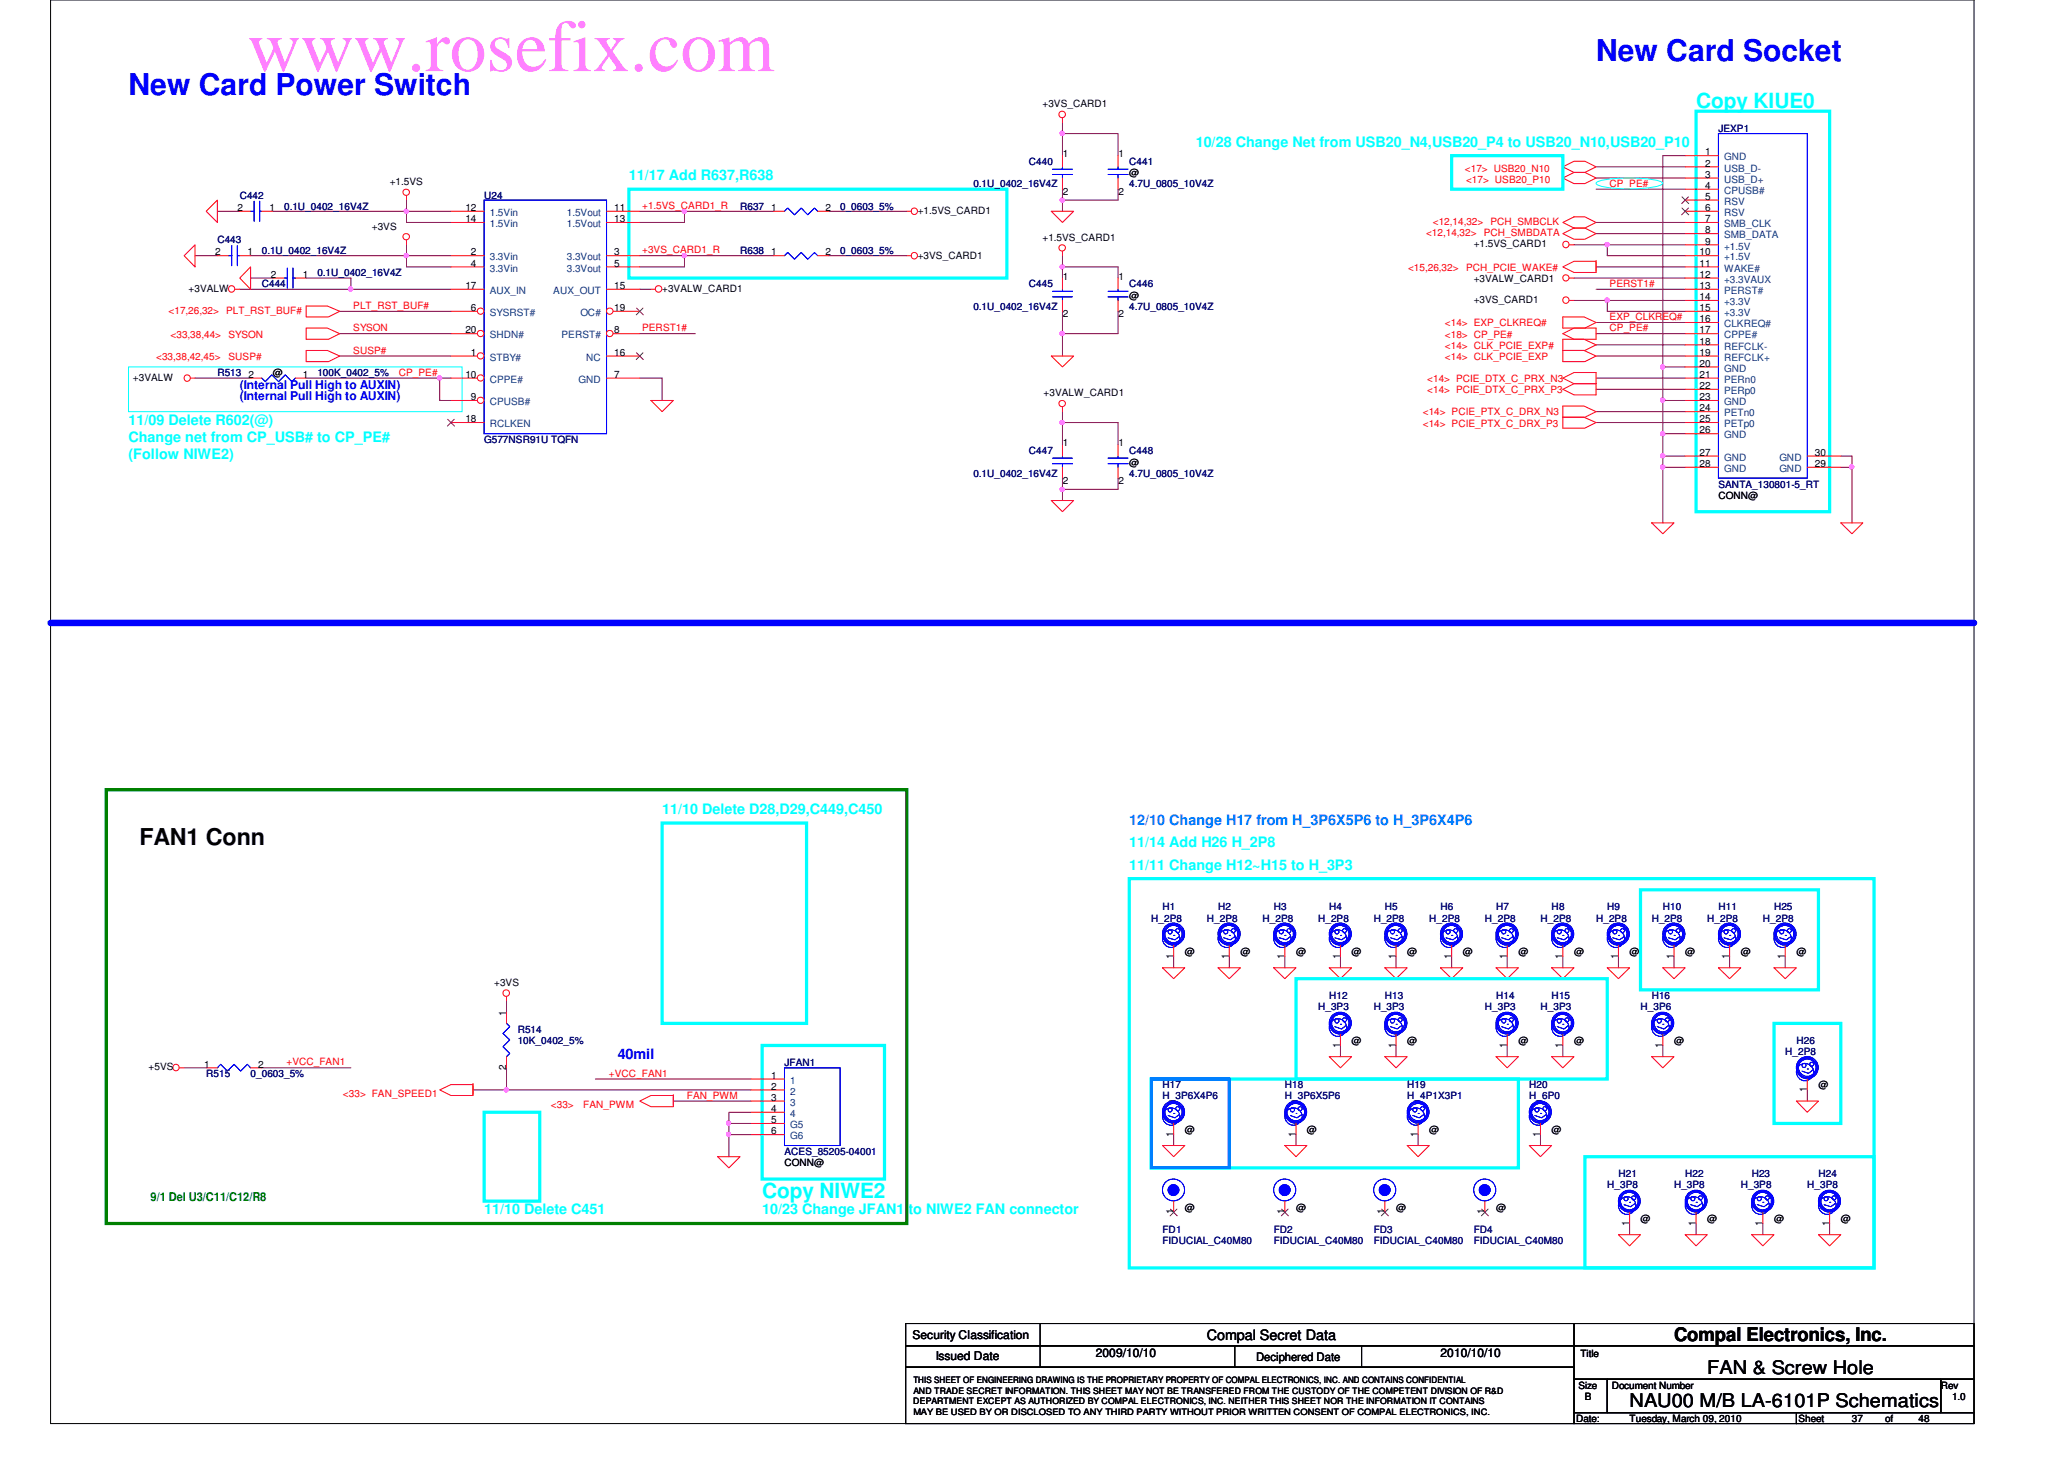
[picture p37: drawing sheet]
<svg xmlns="http://www.w3.org/2000/svg" width="297mm" height="210mm" viewBox="0 0 297 210" stroke-linecap="round" stroke-linejoin="round" font-family="sans-serif">
<defs><g id="words">
<text font-size="10.6" fill="#ff80ff" x="35.6" y="10.2">www.rosefix.com</text>
<g font-size="4.3" fill="#00f">
<text x="229.7" y="8.8">New Card Socket</text>
<text x="18.5" y="13.6">New Card Power Switch</text>
</g>
<text font-size="3.3" x="20.1" y="121.5">FAN1 Conn</text>
<g font-size="3" fill="#0ff">
<text x="244.1" y="15.5">Copy KIUE0</text>
<text x="109.7" y="172.4">Copy NIWE2</text>
</g>
<g font-size="2.7">
<text x="240.9" y="193">Compal Electronics, Inc.</text>
<text x="245.7" y="197.7">FAN &amp; Screw Hole</text>
<text x="234.5" y="202.5">NAU00 M/B LA-6101P Schematics</text>
</g>
<g font-size="2.1" fill="#0ff">
<text x="172.1" y="21.1">10/28 Change Net from USB20_N4,USB20_P4 to USB20_N10,USB20_P10</text>
<text x="90.5" y="25.9">11/17 Add R637,R638</text>
<text x="18.5" y="61.1">11/09 Delete R602(@)</text>
<text x="18.5" y="63.6">Change net from CP_USB# to CP_PE#</text>
<text x="18.5" y="66">(Follow NIWE2)</text>
<text x="95.3" y="117.1">11/10 Delete D28,D29,C449,C450</text>
<text x="162.5" y="121.9">11/14 Add H26 H_2P8</text>
<text x="162.5" y="125.1">11/11 Change H12~H15 to H_3P3</text>
<text x="69.7" y="174.7">11/10 Delete C451</text>
<text x="109.7" y="174.7">10/23 Change JFAN1 to NIWE2 FAN connector</text>
</g>
<text font-size="2.1" fill="#0080ff" x="162.5" y="118.7">12/10 Change H17 from H_3P6X5P6 to H_3P6X4P6</text>
<text font-size="2.1" fill="#00f" x="88.9" y="152.3">40mil</text>
<text font-size="2.1" x="173.7" y="192.8">Compal Secret Data</text>
<g font-size="1.7" fill="#00f">
<text x="34.5" y="56">(Internal Pull High to AUXIN)</text>
<text x="34.5" y="57.6">(Internal Pull High to AUXIN)</text>
</g>
<text font-size="1.7" fill="#008000" x="21.7" y="172.8">9/1 Del U3/C11/C12/R8</text>
<g font-size="1.7">
<text x="131.3" y="192.7">Security Classification</text>
<text x="134.7" y="195.7">Issued Date</text>
<text x="157.7" y="195.2">2009/10/10</text>
<text x="180.8" y="195.8">Deciphered Date</text>
<text x="207.3" y="195.2">2010/10/10</text>
</g>
<g font-size="1.4">
<text x="150" y="15.5">+3VS_CARD1</text>
<text x="152.9" y="22.6">1</text>
<text x="160.9" y="22.6">1</text>
<text x="245.4" y="22.4">1</text>
<text x="245.4" y="24">2</text>
<text x="56.1" y="26.6">+1.5VS</text>
<text x="152.9" y="28.1">2</text>
<text x="160.9" y="28.1">2</text>
<text x="162.5" y="25.4">@</text>
<text x="245.4" y="25.6">3</text>
<text x="245.4" y="27.2">4</text>
<text x="245.4" y="28.7">5</text>
<text x="34.2" y="30.4">2</text>
<text x="38.8" y="30.4">1</text>
<text x="53.5" y="33">+3VS</text>
<text x="67" y="30.4">12</text>
<text x="67" y="32">14</text>
<text x="88.4" y="30.4">11</text>
<text x="88.4" y="32">13</text>
<text x="111" y="30.4">1</text>
<text x="118.8" y="30.4">2</text>
<text x="132.1" y="30.8">+1.5VS_CARD1</text>
<text x="150" y="34.6">+1.5VS_CARD1</text>
<text x="212.1" y="35.6">+1.5VS_CARD1</text>
<text x="245.4" y="30.4">6</text>
<text x="245.4" y="32">7</text>
<text x="245.4" y="33.6">8</text>
<text x="245.4" y="35.2">9</text>
<text x="27.1" y="42">+3VALW</text>
<text x="31" y="36.7">2</text>
<text x="35.6" y="36.7">1</text>
<text x="39" y="40">2</text>
<text x="43.6" y="40">1</text>
<text x="67" y="41.6">17</text>
<text x="67.8" y="36.7">2</text>
<text x="67.8" y="38.4">4</text>
<text x="88.4" y="36.7">3</text>
<text x="88.4" y="38.4">5</text>
<text x="88.4" y="41.6">15</text>
<text x="95.3" y="42">+3VALW_CARD1</text>
<text x="111" y="36.7">1</text>
<text x="118.8" y="36.7">2</text>
<text x="132.1" y="37.2">+3VS_CARD1</text>
<text x="152.9" y="40.2">1</text>
<text x="160.9" y="40.2">1</text>
<text x="212.1" y="40.6">+3VALW_CARD1</text>
<text x="244.6" y="36.7">10</text>
<text x="244.6" y="38.4">11</text>
<text x="244.6" y="40">12</text>
<text x="244.6" y="41.6">13</text>
<text x="67" y="48">20</text>
<text x="67.8" y="44.7">6</text>
<text x="88.4" y="44.7">19</text>
<text x="88.4" y="48">8</text>
<text x="152.9" y="45.7">2</text>
<text x="160.9" y="45.7">2</text>
<text x="162.5" y="43">@</text>
<text x="212.1" y="43.6">+3VS_CARD1</text>
<text x="244.6" y="43.2">14</text>
<text x="244.6" y="44.7">15</text>
<text x="244.6" y="46.4">16</text>
<text x="244.6" y="48">17</text>
<text x="67.8" y="51.2">1</text>
<text x="88.4" y="51.2">16</text>
<text x="244.6" y="49.6">18</text>
<text x="244.6" y="51.2">19</text>
<text x="244.6" y="52.7">20</text>
<text x="19.1" y="54.8">+3VALW</text>
<text x="35.8" y="54.4">2</text>
<text x="39.3" y="54.1">@</text>
<text x="43.6" y="54.4">1</text>
<text x="67" y="54.4">10</text>
<text x="67.8" y="57.6">9</text>
<text x="88.4" y="54.4">7</text>
<text x="150.2" y="57">+3VALW_CARD1</text>
<text x="244.6" y="54.4">21</text>
<text x="244.6" y="56">22</text>
<text x="244.6" y="57.6">23</text>
<text x="244.6" y="59.2">24</text>
<text x="67" y="60.7">18</text>
<text x="152.9" y="64.2">1</text>
<text x="160.9" y="64.2">1</text>
<text x="244.6" y="60.7">25</text>
<text x="244.6" y="62.4">26</text>
<text x="244.6" y="65.6">27</text>
<text x="261.2" y="65.6">30</text>
<text x="152.9" y="69.7">2</text>
<text x="160.9" y="69.7">2</text>
<text x="162.5" y="67">@</text>
<text x="244.6" y="67.2">28</text>
<text x="247.3" y="71.8">CONN@</text>
<text x="261.2" y="67.2">29</text>
<text x="168.9" y="137.9" transform="rotate(-90 168.9 137.9)">1</text>
<text x="170.5" y="137.4">@</text>
<text x="176.9" y="137.9" transform="rotate(-90 176.9 137.9)">1</text>
<text x="178.5" y="137.4">@</text>
<text x="184.9" y="137.9" transform="rotate(-90 184.9 137.9)">1</text>
<text x="186.5" y="137.4">@</text>
<text x="192.9" y="137.9" transform="rotate(-90 192.9 137.9)">1</text>
<text x="194.5" y="137.4">@</text>
<text x="200.9" y="137.9" transform="rotate(-90 200.9 137.9)">1</text>
<text x="202.5" y="137.4">@</text>
<text x="208.9" y="137.9" transform="rotate(-90 208.9 137.9)">1</text>
<text x="210.5" y="137.4">@</text>
<text x="216.9" y="137.9" transform="rotate(-90 216.9 137.9)">1</text>
<text x="218.5" y="137.4">@</text>
<text x="224.9" y="137.9" transform="rotate(-90 224.9 137.9)">1</text>
<text x="226.5" y="137.4">@</text>
<text x="232.9" y="137.9" transform="rotate(-90 232.9 137.9)">1</text>
<text x="234.5" y="137.4">@</text>
<text x="240.9" y="137.9" transform="rotate(-90 240.9 137.9)">1</text>
<text x="242.5" y="137.4">@</text>
<text x="248.9" y="137.9" transform="rotate(-90 248.9 137.9)">1</text>
<text x="250.5" y="137.4">@</text>
<text x="256.9" y="137.9" transform="rotate(-90 256.9 137.9)">1</text>
<text x="258.5" y="137.4">@</text>
<text x="71.1" y="141.9">+3VS</text>
<text x="72.9" y="146.1" transform="rotate(-90 72.9 146.1)">1</text>
<text x="21.4" y="154">+5VS</text>
<text x="29.4" y="153.6">1</text>
<text x="37.2" y="153.6">2</text>
<text x="72.9" y="153.9" transform="rotate(-90 72.9 153.9)">2</text>
<text x="111" y="155.2">1</text>
<text x="192.9" y="150.7" transform="rotate(-90 192.9 150.7)">1</text>
<text x="194.5" y="150.2">@</text>
<text x="200.9" y="150.7" transform="rotate(-90 200.9 150.7)">1</text>
<text x="202.5" y="150.2">@</text>
<text x="216.9" y="150.7" transform="rotate(-90 216.9 150.7)">1</text>
<text x="218.5" y="150.2">@</text>
<text x="224.9" y="150.7" transform="rotate(-90 224.9 150.7)">1</text>
<text x="226.5" y="150.2">@</text>
<text x="239.3" y="150.7" transform="rotate(-90 239.3 150.7)">1</text>
<text x="240.9" y="150.2">@</text>
<text x="111" y="156.8">2</text>
<text x="111" y="158.4">3</text>
<text x="111" y="161.6">5</text>
<text x="111" y="160">4</text>
<text x="260.1" y="157.1" transform="rotate(-90 260.1 157.1)">1</text>
<text x="261.7" y="156.6">@</text>
<text x="111" y="163.2">6</text>
<text x="112.9" y="167.8">CONN@</text>
<text x="168.9" y="163.5" transform="rotate(-90 168.9 163.5)">1</text>
<text x="170.5" y="163">@</text>
<text x="186.5" y="163.5" transform="rotate(-90 186.5 163.5)">1</text>
<text x="188.1" y="163">@</text>
<text x="204" y="163.5" transform="rotate(-90 204 163.5)">1</text>
<text x="205.7" y="163">@</text>
<text x="221.7" y="163.5" transform="rotate(-90 221.7 163.5)">1</text>
<text x="223.3" y="163">@</text>
<text x="168.9" y="174.7" transform="rotate(-90 168.9 174.7)">1</text>
<text x="170.5" y="174.2">@</text>
<text x="184.9" y="174.7" transform="rotate(-90 184.9 174.7)">1</text>
<text x="186.5" y="174.2">@</text>
<text x="199.3" y="174.7" transform="rotate(-90 199.3 174.7)">1</text>
<text x="200.9" y="174.2">@</text>
<text x="213.7" y="174.7" transform="rotate(-90 213.7 174.7)">1</text>
<text x="215.3" y="174.2">@</text>
<text x="234.5" y="176.3" transform="rotate(-90 234.5 176.3)">1</text>
<text x="236.1" y="175.8">@</text>
<text x="244" y="176.3" transform="rotate(-90 244 176.3)">1</text>
<text x="245.7" y="175.8">@</text>
<text x="253.7" y="176.3" transform="rotate(-90 253.7 176.3)">1</text>
<text x="255.3" y="175.8">@</text>
<text x="263.3" y="176.3" transform="rotate(-90 263.3 176.3)">1</text>
<text x="264.9" y="175.8">@</text>
<text x="227.5" y="195.2">Title</text>
<text x="227.2" y="199.8">Size</text>
<text x="228.1" y="201.4">B</text>
<text x="231.9" y="199.8">Document Number</text>
<text x="279.3" y="199.8">Rev</text>
<text x="280.9" y="201.4">1.0</text>
<text x="226.8" y="204.6">Date:</text>
<text x="234.5" y="204.6">Tuesday, March 09, 2010</text>
<text x="258.8" y="204.6">Sheet</text>
<text x="266.5" y="204.6">37</text>
<text x="271.3" y="204.6">of</text>
<text x="276.1" y="204.6">48</text>
</g>
<g font-size="1.4" fill="#000080">
<text x="148.1" y="23.7">C440</text>
<text x="162.5" y="23.7">C441</text>
<text x="247.3" y="19">JEXP1</text>
<text x="34.5" y="28.6">C442</text>
<text x="69.7" y="28.6">U24</text>
<text x="140.1" y="27">0.1U_0402_16V4Z</text>
<text x="162.5" y="27">4.7U_0805_10V4Z</text>
<text x="31.3" y="35">C443</text>
<text x="40.9" y="30.1">0.1U_0402_16V4Z</text>
<text x="106.5" y="30.1">R637</text>
<text x="120.9" y="30.1">0_0603_5%</text>
<text x="37.7" y="36.6">0.1U_0402_16V4Z</text>
<text x="37.7" y="41.4">C444</text>
<text x="45.7" y="39.8">0.1U_0402_16V4Z</text>
<text x="106.5" y="36.6">R638</text>
<text x="120.9" y="36.6">0_0603_5%</text>
<text x="148.1" y="41.4">C445</text>
<text x="162.5" y="41.4">C446</text>
<text x="140.1" y="44.6">0.1U_0402_16V4Z</text>
<text x="162.5" y="44.6">4.7U_0805_10V4Z</text>
<text x="31.3" y="54.1">R513</text>
<text x="45.7" y="54.1">100K_0402_5%</text>
<text x="69.7" y="63.8">G577NSR91U TQFN</text>
<text x="148.1" y="65.4">C447</text>
<text x="162.5" y="65.4">C448</text>
<text x="140.1" y="68.6">0.1U_0402_16V4Z</text>
<text x="162.5" y="68.6">4.7U_0805_10V4Z</text>
<text x="247.3" y="70.1">SANTA_130801-5_RT</text>
<text x="167.3" y="131">H1</text>
<text x="175.3" y="131">H2</text>
<text x="183.3" y="131">H3</text>
<text x="191.3" y="131">H4</text>
<text x="199.3" y="131">H5</text>
<text x="207.3" y="131">H6</text>
<text x="215.3" y="131">H7</text>
<text x="223.3" y="131">H8</text>
<text x="231.3" y="131">H9</text>
<text x="239.3" y="131">H10</text>
<text x="247.3" y="131">H11</text>
<text x="255.3" y="131">H25</text>
<text x="165.7" y="132.6">H_2P8</text>
<text x="173.7" y="132.6">H_2P8</text>
<text x="181.7" y="132.6">H_2P8</text>
<text x="189.7" y="132.6">H_2P8</text>
<text x="197.7" y="132.6">H_2P8</text>
<text x="205.7" y="132.6">H_2P8</text>
<text x="213.7" y="132.6">H_2P8</text>
<text x="221.7" y="132.6">H_2P8</text>
<text x="229.7" y="132.6">H_2P8</text>
<text x="237.7" y="132.6">H_2P8</text>
<text x="245.7" y="132.6">H_2P8</text>
<text x="253.7" y="132.6">H_2P8</text>
<text x="191.3" y="143.8">H12</text>
<text x="199.3" y="143.8">H13</text>
<text x="215.3" y="143.8">H14</text>
<text x="223.3" y="143.8">H15</text>
<text x="237.7" y="143.8">H16</text>
<text x="74.5" y="148.6">R514</text>
<text x="189.7" y="145.4">H_3P3</text>
<text x="197.7" y="145.4">H_3P3</text>
<text x="213.7" y="145.4">H_3P3</text>
<text x="221.7" y="145.4">H_3P3</text>
<text x="236.1" y="145.4">H_3P6</text>
<text x="29.7" y="155">R515</text>
<text x="36.1" y="155">0_0603_5%</text>
<text x="74.5" y="150.2">10K_0402_5%</text>
<text x="112.9" y="153.4">JFAN1</text>
<text x="256.9" y="151.8">H_2P8</text>
<text x="258.5" y="150.2">H26</text>
<text x="167.3" y="156.6">H17</text>
<text x="167.3" y="158.2">H_3P6X4P6</text>
<text x="184.9" y="156.6">H18</text>
<text x="184.9" y="158.2">H_3P6X5P6</text>
<text x="202.5" y="156.6">H19</text>
<text x="202.5" y="158.2">H_4P1X3P1</text>
<text x="220.1" y="156.6">H20</text>
<text x="220.1" y="158.2">H_6P0</text>
<text x="112.9" y="166.2">ACES_85205-04001</text>
<text x="231.3" y="171">H_3P8</text>
<text x="232.9" y="169.4">H21</text>
<text x="240.9" y="171">H_3P8</text>
<text x="242.5" y="169.4">H22</text>
<text x="250.5" y="171">H_3P8</text>
<text x="252.1" y="169.4">H23</text>
<text x="260.1" y="171">H_3P8</text>
<text x="261.7" y="169.4">H24</text>
<text x="167.3" y="177.4">FD1</text>
<text x="167.3" y="179">FIDUCIAL_C40M80</text>
<text x="183.3" y="177.4">FD2</text>
<text x="183.3" y="179">FIDUCIAL_C40M80</text>
<text x="197.7" y="177.4">FD3</text>
<text x="197.7" y="179">FIDUCIAL_C40M80</text>
<text x="212.1" y="177.4">FD4</text>
<text x="212.1" y="179">FIDUCIAL_C40M80</text>
</g>
<g font-size="1.4" fill="#004080">
<text x="248.1" y="23.1">GND</text>
<text x="248.1" y="24.7">USB_D-</text>
<text x="248.1" y="26.3">USB_D+</text>
<text x="248.1" y="27.9">CPUSB#</text>
<text x="248.1" y="29.5">RSV</text>
<text x="70.5" y="31.1">1.5Vin</text>
<text x="70.5" y="32.7">1.5Vin</text>
<text x="81.6" y="31.1">1.5Vout</text>
<text x="81.6" y="32.7">1.5Vout</text>
<text x="248.1" y="31.1">RSV</text>
<text x="248.1" y="32.7">SMB_CLK</text>
<text x="248.1" y="34.3">SMB_DATA</text>
<text x="248.1" y="35.9">+1.5V</text>
<text x="70.5" y="37.5">3.3Vin</text>
<text x="70.5" y="39.1">3.3Vin</text>
<text x="81.6" y="37.5">3.3Vout</text>
<text x="81.6" y="39.1">3.3Vout</text>
<text x="248.1" y="37.5">+1.5V</text>
<text x="248.1" y="39.1">WAKE#</text>
<text x="248.1" y="40.7">+3.3VAUX</text>
<text x="70.5" y="45.5">SYSRST#</text>
<text x="70.5" y="42.3">AUX_IN</text>
<text x="79.6" y="42.3">AUX_OUT</text>
<text x="83.5" y="45.5">OC#</text>
<text x="248.1" y="42.3">PERST#</text>
<text x="248.1" y="43.9">+3.3V</text>
<text x="248.1" y="45.5">+3.3V</text>
<text x="248.1" y="47.1">CLKREQ#</text>
<text x="70.5" y="48.7">SHDN#</text>
<text x="70.5" y="51.9">STBY#</text>
<text x="80.8" y="48.7">PERST#</text>
<text x="84.4" y="51.9">NC</text>
<text x="248.1" y="48.7">CPPE#</text>
<text x="248.1" y="50.3">REFCLK-</text>
<text x="248.1" y="51.9">REFCLK+</text>
<text x="248.1" y="53.5">GND</text>
<text x="70.5" y="55.1">CPPE#</text>
<text x="70.5" y="58.3">CPUSB#</text>
<text x="83.3" y="55.1">GND</text>
<text x="248.1" y="55.1">PERn0</text>
<text x="248.1" y="56.7">PERp0</text>
<text x="248.1" y="58.3">GND</text>
<text x="248.1" y="59.9">PETn0</text>
<text x="70.5" y="61.5">RCLKEN</text>
<text x="248.1" y="61.5">PETp0</text>
<text x="248.1" y="63.1">GND</text>
<text x="248.1" y="66.3">GND</text>
<text x="248.1" y="67.9">GND</text>
<text x="256.1" y="67.9">GND</text>
<text x="256.1" y="66.3">GND</text>
<text x="113.7" y="155.9">1</text>
<text x="113.7" y="157.5">2</text>
<text x="113.7" y="159.1">3</text>
<text x="113.7" y="160.7">4</text>
<text x="113.7" y="162.3">G5</text>
<text x="113.7" y="163.9">G6</text>
</g>
<g font-size="1.4" fill="#f00">
<text x="210.8" y="24.7">&lt;17&gt; USB20_N10</text>
<text x="211" y="26.3">&lt;17&gt; USB20_P10</text>
<text x="231.6" y="26.9">CP_PE#</text>
<text x="92.4" y="30.1">+1.5VS_CARD1_R</text>
<text x="205.2" y="34">&lt;12,14,32&gt;</text>
<text x="206.2" y="32.4">&lt;12,14,32&gt;</text>
<text x="213.5" y="34">PCH_SMBDATA</text>
<text x="214.5" y="32.4">PCH_SMBCLK</text>
<text x="92.4" y="36.4">+3VS_CARD1_R</text>
<text x="202.6" y="38.9">&lt;15,26,32&gt;</text>
<text x="211" y="38.9">PCH_PCIE_WAKE#</text>
<text x="231.6" y="41.3">PERST1#</text>
<text x="24.3" y="45.2">&lt;17,26,32&gt;</text>
<text x="32.6" y="45.2">PLT_RST_BUF#</text>
<text x="50.8" y="44.5">PLT_RST_BUF#</text>
<text x="50.8" y="47.7">SYSON</text>
<text x="92.4" y="47.7">PERST1#</text>
<text x="207.9" y="46.9">&lt;14&gt; EXP_CLKREQ#</text>
<text x="231.6" y="46.1">EXP_CLKREQ#</text>
<text x="231.6" y="47.7">CP_PE#</text>
<text x="22.5" y="51.8">&lt;33,38,42,45&gt;</text>
<text x="24.6" y="48.6">&lt;33,38,44&gt;</text>
<text x="32.9" y="48.6">SYSON</text>
<text x="32.9" y="51.8">SUSP#</text>
<text x="50.8" y="50.9">SUSP#</text>
<text x="207.9" y="50.2">&lt;14&gt; CLK_PCIE_EXP#</text>
<text x="207.9" y="51.8">&lt;14&gt; CLK_PCIE_EXP</text>
<text x="207.9" y="48.6">&lt;18&gt; CP_PE#</text>
<text x="57.4" y="54.1">CP_PE#</text>
<text x="204.8" y="59.8">&lt;14&gt; PCIE_PTX_C_DRX_N3</text>
<text x="205.4" y="54.9">&lt;14&gt; PCIE_DTX_C_PRX_N3</text>
<text x="205.4" y="56.6">&lt;14&gt; PCIE_DTX_C_PRX_P3</text>
<text x="204.8" y="61.4">&lt;14&gt; PCIE_PTX_C_DRX_P3</text>
<text x="41.2" y="153.3">+VCC_FAN1</text>
<text x="87.6" y="154.9">+VCC_FAN1</text>
<text x="49.4" y="157.9">&lt;33&gt; FAN_SPEED1</text>
<text x="79.3" y="159.5">&lt;33&gt;</text>
<text x="83.9" y="159.5">FAN_PWM</text>
<text x="98.8" y="158.1">FAN_PWM</text>
</g>
<g font-size="1.3">
<text x="131.4" y="202">DEPARTMENT EXCEPT AS AUTHORIZED BY COMPAL ELECTRONICS, INC. NEITHER THIS SHEET NOR THE INFORMATION IT CONTAINS</text>
<text x="131.4" y="199">THIS SHEET OF ENGINEERING DRAWING IS THE PROPRIETARY PROPERTY OF COMPAL ELECTRONICS, INC. AND CONTAINS CONFIDENTIAL</text>
<text x="131.4" y="200.5">AND TRADE SECRET INFORMATION. THIS SHEET MAY NOT BE TRANSFERED FROM THE CUSTODY OF THE COMPETENT DIVISION OF R&amp;D</text>
<text x="131.4" y="203.5">MAY BE USED BY OR DISCLOSED TO ANY THIRD PARTY WITHOUT PRIOR WRITTEN CONSENT OF COMPAL ELECTRONICS, INC.</text>
</g>
</g></defs>
<path d="M7.3 0h276.8v204.8h-276.8z" fill="none" stroke="#000" stroke-width=".14"/>
<path d="M68.1 156.8h4.8M72.9 156.8h35.2M72.9 153.6v3.2M72.9 144v1.6M85.7 155.2h22.4M104.9 161.6h3.2" fill="none" stroke="#800040" stroke-width=".14"/>
<circle cx="72.9" cy="156.8" r=".3" fill="#f0f"/>
<circle cx="72.9" cy="156.8" r=".3" fill="none" stroke="#f0f" stroke-width=".14"/>
<path d="M104.9 163.2v3.2" fill="none" stroke="#800040" stroke-width=".14"/>
<circle cx="104.9" cy="163.2" r=".3" fill="#f0f"/>
<circle cx="104.9" cy="163.2" r=".3" fill="none" stroke="#f0f" stroke-width=".14"/>
<path d="M26.5 153.6h3.2M37.7 153.6h12.8M96.9 158.4h11.2M104.9 161.6v1.6h3.2" fill="none" stroke="#800040" stroke-width=".14"/>
<circle cx="104.9" cy="161.6" r=".3" fill="#f0f"/>
<circle cx="104.9" cy="161.6" r=".3" fill="none" stroke="#f0f" stroke-width=".14"/>
<path d="M229.7 33.6h12.8M229.7 32h12.8M231.3 43.2h11.2" fill="none" stroke="#800040" stroke-width=".14"/>
<circle cx="231.3" cy="43.2" r=".31" fill="#f0f"/>
<circle cx="231.3" cy="43.2" r=".31" fill="none" stroke="#f0f" stroke-width=".14"/>
<path d="M229.7 24h12.8M229.7 38.4h12.8M229.7 25.6h12.8M242.5 35.2h-11.2v1.6M226.5 40h16" fill="none" stroke="#800040" stroke-width=".14"/>
<circle cx="231.3" cy="35.2" r=".31" fill="#f0f"/>
<circle cx="231.3" cy="35.2" r=".31" fill="none" stroke="#f0f" stroke-width=".14"/>
<path d="M226.5 35.2h4.8M231.3 36.8h11.2M239.3 67.2v8" fill="none" stroke="#800040" stroke-width=".14"/>
<circle cx="239.3" cy="67.2" r=".31" fill="#f0f"/>
<circle cx="239.3" cy="67.2" r=".31" fill="none" stroke="#f0f" stroke-width=".14"/>
<path d="M242.5 22.4h-3.2v30.4M226.5 43.2h4.8v1.6h11.2M229.7 41.6h12.8M239.3 57.6v4.8" fill="none" stroke="#800040" stroke-width=".14"/>
<circle cx="239.3" cy="57.6" r=".31" fill="#f0f"/>
<circle cx="239.3" cy="57.6" r=".31" fill="none" stroke="#f0f" stroke-width=".14"/>
<path d="M229.7 46.4h12.8M229.7 51.2h12.8M229.7 49.6h12.8M239.3 52.8v4.8" fill="none" stroke="#800040" stroke-width=".14"/>
<circle cx="239.3" cy="52.8" r=".31" fill="#f0f"/>
<circle cx="239.3" cy="52.8" r=".31" fill="none" stroke="#f0f" stroke-width=".14"/>
<path d="M229.7 27.2h12.8M239.3 52.8h3.2M266.5 65.6v1.6" fill="none" stroke="#800040" stroke-width=".14"/>
<circle cx="266.5" cy="67.2" r=".3" fill="#f0f"/>
<circle cx="266.5" cy="67.2" r=".3" fill="none" stroke="#f0f" stroke-width=".14"/>
<path d="M48.9 44.8h16M48.9 48h16M48.9 51.2h16M229.7 48h12.8M239.3 57.6h3.2M242.5 62.4h-3.2v3.2M264.9 67.2h1.6v8" fill="none" stroke="#800040" stroke-width=".14"/>
<circle cx="239.3" cy="62.4" r=".31" fill="#f0f"/>
<circle cx="239.3" cy="62.4" r=".31" fill="none" stroke="#f0f" stroke-width=".14"/>
<path d="M92.1 30.4h6.4M98.5 30.4v1.6h-6.4M98.5 30.4h12.8M44.1 40h6.4M92.1 48h8M92.1 54.4h3.2M92.1 41.6h1.6M229.7 54.4h12.8M229.7 56h12.8M239.3 65.6h3.2" fill="none" stroke="#800040" stroke-width=".14"/>
<circle cx="98.5" cy="30.4" r=".3" fill="#f0f"/>
<circle cx="98.5" cy="30.4" r=".3" fill="none" stroke="#f0f" stroke-width=".14"/>
<path d="M98.5 36.8h12.8M36.1 40h3.2" fill="none" stroke="#800040" stroke-width=".14"/>
<circle cx="98.5" cy="36.8" r=".3" fill="#f0f"/>
<circle cx="98.5" cy="36.8" r=".3" fill="none" stroke="#f0f" stroke-width=".14"/>
<path d="M50.5 40v1.6h14.4" fill="none" stroke="#800040" stroke-width=".14"/>
<circle cx="50.5" cy="41.6" r=".3" fill="#f0f"/>
<circle cx="50.5" cy="41.6" r=".3" fill="none" stroke="#f0f" stroke-width=".14"/>
<path d="M31.3 30.4h3.2M36.1 36.8h22.4M58.5 36.8h6.4M58.5 30.4v1.6h6.4M58.5 36.8v1.6M98.5 36.8v1.6h-6.4M95.3 54.4v3.2" fill="none" stroke="#800040" stroke-width=".14"/>
<circle cx="58.5" cy="36.8" r=".3" fill="#f0f"/>
<circle cx="58.5" cy="36.8" r=".3" fill="none" stroke="#f0f" stroke-width=".14"/>
<path d="M28.1 36.8h3.2M39.3 30.4h19.2M58.5 38.4h6.4M58.5 30.4h6.4M58.5 28.8v1.6" fill="none" stroke="#800040" stroke-width=".14"/>
<circle cx="58.5" cy="30.4" r=".3" fill="#f0f"/>
<circle cx="58.5" cy="30.4" r=".3" fill="none" stroke="#f0f" stroke-width=".14"/>
<path d="M58.5 35.2v1.6M92.1 36.8h6.4M34.5 41.6h16M239.3 65.6v1.6" fill="none" stroke="#800040" stroke-width=".14"/>
<circle cx="239.3" cy="65.6" r=".31" fill="#f0f"/>
<circle cx="239.3" cy="65.6" r=".31" fill="none" stroke="#f0f" stroke-width=".14"/>
<path d="M152.9 48h8M229.7 59.2h12.8M229.7 60.8h12.8M239.3 67.2h3.2M264.9 65.6h1.6" fill="none" stroke="#800040" stroke-width=".14"/>
<circle cx="152.9" cy="48" r=".31" fill="#f0f"/>
<circle cx="152.9" cy="48" r=".31" fill="none" stroke="#f0f" stroke-width=".14"/>
<path d="M152.9 38.4h8M160.9 27.2v1.6" fill="none" stroke="#800040" stroke-width=".14"/>
<circle cx="152.9" cy="38.4" r=".3" fill="#f0f"/>
<circle cx="152.9" cy="38.4" r=".3" fill="none" stroke="#f0f" stroke-width=".14"/>
<path d="M152.9 19.2h8v3.2M152.9 28.8h8M152.9 36.8v3.2M160.9 38.4v1.6M152.9 44.8v3.2M152.9 60.8v3.2M160.9 60.8v3.2" fill="none" stroke="#800040" stroke-width=".14"/>
<circle cx="152.9" cy="19.2" r=".3" fill="#f0f"/>
<circle cx="152.9" cy="19.2" r=".3" fill="none" stroke="#f0f" stroke-width=".14"/>
<path d="M152.9 19.2v3.2M160.9 44.8v3.2M160.9 70.4h-8v1.6" fill="none" stroke="#800040" stroke-width=".14"/>
<circle cx="152.9" cy="70.4" r=".3" fill="#f0f"/>
<circle cx="152.9" cy="70.4" r=".3" fill="none" stroke="#f0f" stroke-width=".14"/>
<path d="M152.9 59.2v1.6h8M152.9 68.8v1.6M160.9 68.8v1.6" fill="none" stroke="#800040" stroke-width=".14"/>
<circle cx="152.9" cy="60.8" r=".3" fill="#f0f"/>
<circle cx="152.9" cy="60.8" r=".3" fill="none" stroke="#f0f" stroke-width=".14"/>
<path d="M152.9 28.8v1.6M152.9 48v3.2" fill="none" stroke="#800040" stroke-width=".14"/>
<circle cx="152.9" cy="28.8" r=".3" fill="#f0f"/>
<circle cx="152.9" cy="28.8" r=".3" fill="none" stroke="#f0f" stroke-width=".14"/>
<path d="M152.9 17.6v1.6M152.9 27.2v1.6M63.3 54.4h1.6" fill="none" stroke="#800040" stroke-width=".14"/>
<circle cx="63.3" cy="54.4" r=".31" fill="#f0f"/>
<circle cx="63.3" cy="54.4" r=".31" fill="none" stroke="#f0f" stroke-width=".14"/>
<g fill="none" stroke="#800040" stroke-width=".14">
<path d="M119.3 30.4h11.2M119.3 36.8h11.2M28.1 54.4h8M44.1 54.4h19.2v3.2h1.6M168.9 137.6v1.6M176.9 137.6v1.6M184.9 137.6v1.6M192.9 137.6v1.6M200.9 137.6v1.6M208.9 137.6v1.6M216.9 137.6v1.6M224.9 137.6v1.6"/>
<path d="M232.9 137.6v1.6M240.9 137.6v1.6M248.9 137.6v1.6M256.9 137.6v1.6M192.9 150.4v1.6M200.9 150.4v1.6M216.9 150.4v1.6M224.9 150.4v1.6M239.3 150.4v1.6M260.1 156.8v1.6M108.1 160h-3.2v1.6M168.9 163.2v1.6"/>
<path d="M186.5 163.2v1.6M204.1 163.2v1.6M221.7 163.2v1.6M234.5 176v1.6M244.1 176v1.6M253.7 176v1.6M263.3 176v1.6"/>
</g>
<g fill="none" stroke="#f00" stroke-width=".14">
<path d="M152.9 17v.6M26.5 36.8l1.6-1.6v3.2zM29.7 30.4l1.6-1.6v3.2zM36.1 38.4v3.2l-1.6-1.6zM58.5 34.5v.7M58.5 28.2v.6M130.5 30.4h.6M130.5 36.8h.6M151.3 30.4h3.2l-1.6 1.6zM152.9 36.2v.6M152.9 22.4v1.6M152.9 25.6v1.6"/>
<path d="M224.9 24l1.6-.8h1.6l1.6 .8-1.6 .8h-1.6zM224.9 25.6l1.6-.8h1.6l1.6 .8-1.6 .8h-1.6zM224.9 33.6l1.6-.8h1.6l1.6 .8-1.6 .8h-1.6zM224.9 32l1.6-.8h1.6l1.6 .8-1.6 .8h-1.6zM225.8 35.2h.7M229.7 37.5v1.5M229.7 37.6h-3.2l-1.6 .8 1.6 .8h3.2v-1.4M27.4 54.4h.7M33.8 41.6h.7M39.3 40h1.6M42.5 40h1.6M44.1 47.2h3l1.8 .8-1.6 .8h-3.2z"/>
<path d="M44.1 50.4h3l1.8 .8-1.6 .8h-3.2zM44.1 44h3l1.8 .8-1.6 .8h-3.2zM93.7 41.6h.6M93.7 57.6h3.2l-1.6 1.6zM151.3 51.2h3.2l-1.6 1.6zM152.9 58.5v.7M224.9 48.8h3.1l1.7 .8-1.6 .8h-3.2zM224.9 45.6h3.1l1.7 .8-1.6 .8h-3.2zM224.9 58.4h3.1l1.7 .8-1.6 .8h-3.2zM224.9 50.4h3.1l1.7 .8-1.6 .8h-3.2zM224.9 48l1.6-.8h3.2v1.6h-3.2zM224.9 54.4l1.6-.8h3.2v1.6h-3.2z"/>
<path d="M224.9 56l1.6-.8h3.2v1.6h-3.2zM225.8 40h.7M225.8 43.2h.7M151.3 72h3.2l-1.6 1.6zM224.9 60h3.1l1.7 .8-1.6 .8h-3.2zM237.7 75.2h3.2l-1.6 1.6zM264.9 75.2h3.2l-1.6 1.6zM167.3 139.2h3.2l-1.6 1.6zM175.3 139.2h3.2l-1.6 1.6zM183.3 139.2h3.2l-1.6 1.6zM191.3 139.2h3.2l-1.6 1.6zM199.3 139.2h3.2l-1.6 1.6z"/>
<path d="M207.3 139.2h3.2l-1.6 1.6zM215.3 139.2h3.2l-1.6 1.6zM223.3 139.2h3.2l-1.6 1.6zM231.3 139.2h3.2l-1.6 1.6zM239.3 139.2h3.2l-1.6 1.6zM247.3 139.2h3.2l-1.6 1.6zM255.3 139.2h3.2l-1.6 1.6zM25.8 153.6h.7M68.1 155.9v1.6M68.1 156h-3.2l-1.6 .8 1.6 .8h3.2v-1.4M72.9 143.4v.6M96.9 157.5v1.5"/>
<path d="M96.9 157.6h-3.2l-1.6 .8 1.6 .8h3.2v-1.4M191.3 152h3.2l-1.6 1.6zM199.3 152h3.2l-1.6 1.6zM215.3 152h3.2l-1.6 1.6zM223.3 152h3.2l-1.6 1.6zM237.7 152h3.2l-1.6 1.6zM258.5 158.4h3.2l-1.6 1.6zM103.3 166.4h3.2l-1.6 1.6zM167.3 164.8h3.2l-1.6 1.6zM184.9 164.8h3.2l-1.6 1.6zM202.5 164.8h3.2l-1.6 1.6zM220.1 164.8h3.2l-1.6 1.6z"/>
<path d="M232.9 177.6h3.2l-1.6 1.6zM242.5 177.6h3.2l-1.6 1.6zM252.1 177.6h3.2l-1.6 1.6zM261.7 177.6h3.2l-1.6 1.6z"/>
<circle cx="152.9" cy="16.5" r=".47"/>
<circle cx="58.5" cy="34.1" r=".46"/>
<circle cx="58.5" cy="27.7" r=".46"/>
<circle cx="131.6" cy="36.8" r=".46"/>
<circle cx="131.6" cy="30.4" r=".46"/>
<circle cx="152.9" cy="35.7" r=".46"/>
<circle cx="225.3" cy="35.2" r=".46"/>
<circle cx="225.4" cy="40" r=".45"/>
<circle cx="26.9" cy="54.4" r=".46"/>
<circle cx="33.3" cy="41.6" r=".46"/>
<circle cx="94.8" cy="41.6" r=".47"/>
<circle cx="152.9" cy="58.1" r=".46"/>
<circle cx="225.3" cy="43.2" r=".46"/>
<circle cx="25.3" cy="153.6" r=".46"/>
<circle cx="72.8" cy="142.9" r=".47"/>
</g>
<g fill="none" stroke="#000" stroke-width=".14">
<path d="M130.3 190.4h96.2v3.2h-96.2zM130.3 193.6h96.2v3.1h-96.2zM130.3 196.7h96.2v8.1h-96.2zM149.7 190.4v6.3M177.7 193.6v3.1M196 193.6v3.1M226.5 190.4h57.6v3.2h-57.6zM226.5 193.6h57.6v4.8h-57.6zM226.5 198.4h4.8v4.8h-4.8zM231.3 198.4h48v4.8h-48zM279.3 198.4h4.8v4.8h-4.8zM226.5 203.2h32v1.6h-32z"/>
<path d="M258.5 203.2h25.6v1.6h-25.6z"/>
</g>
<path d="M15.3 113.6h115.2v62.4h-115.2z" fill="none" stroke="#008000" stroke-width=".47"/>
<path d="M7.3 89.6h276.8" fill="none" stroke="#00f" stroke-width=".93"/>
<path d="M244.1 16h19.2v57.6h-19.2zM90.5 27.2h54.4v12.8h-54.4zM208.9 22.4h16v4.8h-16zM95.3 118.4h20.8v28.8h-20.8zM162.5 126.4h107.2v56h-107.2zM236.1 128h25.6v14.4h-25.6zM109.7 150.4h17.6v19.2h-17.6zM165.7 155.2h52.8v12.8h-52.8zM186.5 140.8h44.8v14.4h-44.8zM255.3 147.2h9.6v14.4h-9.6zM69.7 160h8v12.8h-8zM228.1 166.4h41.6v16h-41.6z" fill="none" stroke="#0ff" stroke-width=".47"/>
<path d="M229.8 26.2a17.2 17.2 0 0 1 6.8-.5 7 7 0 0 1 2.5 .5l.2 .2a2.41 2.41 0 0 1-1.8 .6 20.9 20.9 0 0 1-7.3-.3l-.5-.3zM18.5 52.8h48v6.4h-48z" fill="none" stroke="#0ff" stroke-width=".14"/>
<path d="M165.7 155.2h11.2v12.8h-11.2z" fill="none" stroke="#0080ff" stroke-width=".47"/>
<path d="M41.4 38.6v2.8M42.2 38.6v2.8M151.5 25.1h2.8M151.5 24.3h2.8M152.9 24v.3M152.9 25.1v.5M40.9 40h.5M42.2 40h.3" fill="none" stroke="#00f" stroke-width=".14"/>
<circle cx="199.3" cy="171.2" r=".78" fill="#00f"/>
<g fill="none" stroke="#00f" stroke-width=".14">
<circle cx="199.3" cy="171.2" r=".78"/>
<circle cx="199.3" cy="171.2" r="1.58"/>
</g>
<circle cx="199.3" cy="171.2" r=".78" fill="#00f"/>
<g fill="none" stroke="#00f" stroke-width=".14">
<path d="M112.9 36.8l.5-.5 .9 1 1-1 .9 1 1-1 .5 .5M159.5 25.1h2.8M159.5 24.3h2.8M160.9 24v.3M160.9 25.1v.5M168.9 134.6h.2M169.7 134.7l-.6 .5-1-.3M221.7 160.2h.2M222.5 160.4l-.6 .4-1-.3M253.7 173h.2M254.5 173.1l-.6 .5-1-.3"/>
<circle cx="168.4" cy="134.1" r=".3"/>
<circle cx="168.5" cy="135" r="1.26"/>
<circle cx="168.9" cy="134.4" r="1.6"/>
<circle cx="168.9" cy="134.4" r="1.43"/>
<circle cx="168.9" cy="134.4" r="1.25"/>
<circle cx="169.5" cy="133.9" r=".3"/>
<circle cx="221.2" cy="159.7" r=".3"/>
<circle cx="221.7" cy="160" r="1.6"/>
<circle cx="221.7" cy="160" r="1.43"/>
<circle cx="221.7" cy="160" r="1.25"/>
<circle cx="222.3" cy="159.5" r=".3"/>
<circle cx="199.3" cy="171.2" r=".78"/>
<circle cx="199.3" cy="171.2" r="1.58"/>
<circle cx="221.4" cy="160.6" r="1.26"/>
<circle cx="253.2" cy="172.5" r=".3"/>
<circle cx="253.4" cy="173.4" r="1.27"/>
<circle cx="253.7" cy="172.8" r="1.26"/>
<circle cx="253.7" cy="172.8" r="1.43"/>
<circle cx="253.7" cy="172.8" r="1.58"/>
<circle cx="254.3" cy="172.3" r=".3"/>
</g>
<path d="M111.3 36.8h1.6M117.7 36.8h1.6M160.9 22.4v1.6M160.9 25.6v1.6M168.9 136v1.6M199.3 172.8v1.6M221.7 161.6v1.6M253.7 174.4v1.6" fill="none" stroke="#f00" stroke-width=".14"/>
<path d="M198.8 173.9l1 1M199.8 173.9l-1 1" fill="none" stroke="#804000" stroke-width=".14"/>
<circle cx="184.9" cy="171.2" r=".78" fill="#00f"/>
<g fill="none" stroke="#00f" stroke-width=".14">
<circle cx="184.9" cy="171.2" r=".78"/>
<circle cx="184.9" cy="171.2" r="1.58"/>
</g>
<circle cx="184.9" cy="171.2" r=".78" fill="#00f"/>
<g fill="none" stroke="#00f" stroke-width=".14">
<path d="M36.1 30.4h.5M36.6 29v2.8M37.4 30.4h.3M37.4 29v2.8M159.5 42.7h2.8M159.5 41.9h2.8M160.9 41.6v.3M160.9 42.7v.5M204.1 160.2h.2M204.9 160.4l-.6 .4-1-.3"/>
<circle cx="203.6" cy="159.7" r=".3"/>
<circle cx="204.1" cy="160" r="1.43"/>
<circle cx="204.1" cy="160" r="1.58"/>
<circle cx="204.1" cy="160" r="1.26"/>
<circle cx="204.7" cy="159.5" r=".3"/>
<circle cx="184.9" cy="171.2" r=".78"/>
<circle cx="184.9" cy="171.2" r="1.58"/>
<circle cx="203.8" cy="160.6" r="1.25"/>
</g>
<path d="M34.5 30.4h1.6M37.7 30.4h1.6M160.9 40v1.6M160.9 43.2v1.6M184.9 172.8v1.6M204.1 161.6v1.6" fill="none" stroke="#f00" stroke-width=".14"/>
<path d="M184.4 173.9l1 1M185.4 173.9l-1 1" fill="none" stroke="#804000" stroke-width=".14"/>
<circle cx="213.7" cy="171.2" r=".78" fill="#00f"/>
<g fill="none" stroke="#00f" stroke-width=".14">
<circle cx="213.7" cy="171.2" r=".78"/>
<circle cx="213.7" cy="171.2" r="1.58"/>
</g>
<circle cx="213.7" cy="171.2" r=".78" fill="#00f"/>
<g fill="none" stroke="#00f" stroke-width=".14">
<path d="M32.9 36.8h.5M33.4 35.3v2.9M34.2 36.8h.3M34.2 35.3v2.9M69.7 28.8h17.6v33.6h-17.6zM112.9 30.4l.5-.5 .9 1 1-1 .9 1 1-1 .5 .5M151.5 42.7h2.8M151.5 41.9h2.8M152.9 41.6v.3M152.9 42.7v.5M151.5 66.7h2.8M151.5 65.9h2.8"/>
<path d="M152.9 65.6v.3M152.9 66.7v.5M176.9 134.6h.2M177.7 134.7l-.6 .5-1-.3M184.9 134.6h.2M185.7 134.7l-.6 .5-1-.3M192.9 134.6h.2M193.7 134.7l-.6 .5-1-.3M208.9 134.6h.2M209.7 134.7l-.6 .5-1-.3M216.9 134.6h.2M217.7 134.7l-.6 .5-1-.3"/>
<path d="M224.9 134.6h.2M225.7 134.7l-.6 .5-1-.3M232.9 134.6h.2M233.7 134.7l-.6 .5-1-.3M240.9 134.6h.2M241.7 134.7l-.6 .5-1-.3M248.9 134.6h.2M249.7 134.7l-.6 .5-1-.3M256.9 134.6h.2M257.7 134.7l-.6 .5-1-.3M31.3 153.6l.4-.5 1 1 1-1 .9 1 1-1 .5 .5M112.9 153.6h8v11.2h-8z"/>
<path d="M192.9 147.4h.2M193.7 147.5l-.6 .5-1-.3M216.9 147.4h.2M217.7 147.5l-.6 .5-1-.3M224.9 147.4h.2M225.7 147.5l-.6 .5-1-.3M239.3 147.4h.2M240.1 147.5l-.6 .5-1-.3M168.9 160.2h.2M169.7 160.4l-.6 .4-1-.3M186.5 160.2h.1M187.3 160.4l-.7 .4-.9-.3"/>
<path d="M263.3 173h.2M264.1 173.1l-.6 .5-1-.3"/>
<circle cx="176.4" cy="134.1" r=".3"/>
<circle cx="176.5" cy="135" r="1.26"/>
<circle cx="176.9" cy="134.4" r="1.6"/>
<circle cx="176.9" cy="134.4" r="1.43"/>
<circle cx="176.9" cy="134.4" r="1.25"/>
<circle cx="177.5" cy="133.9" r=".3"/>
<circle cx="184.4" cy="134.1" r=".3"/>
<circle cx="184.5" cy="135" r="1.26"/>
<circle cx="184.9" cy="134.4" r="1.6"/>
<circle cx="184.9" cy="134.4" r="1.43"/>
<circle cx="184.9" cy="134.4" r="1.25"/>
<circle cx="185.5" cy="133.9" r=".3"/>
<circle cx="192.4" cy="134.1" r=".3"/>
<circle cx="192.5" cy="135" r="1.26"/>
<circle cx="192.9" cy="134.4" r="1.6"/>
<circle cx="192.9" cy="134.4" r="1.43"/>
<circle cx="192.9" cy="134.4" r="1.25"/>
<circle cx="193.5" cy="133.9" r=".3"/>
<circle cx="208.4" cy="134.1" r=".3"/>
<circle cx="208.5" cy="135" r="1.26"/>
<circle cx="208.9" cy="134.4" r="1.6"/>
<circle cx="208.9" cy="134.4" r="1.43"/>
<circle cx="208.9" cy="134.4" r="1.25"/>
<circle cx="209.5" cy="133.9" r=".3"/>
<circle cx="216.4" cy="134.1" r=".3"/>
<circle cx="216.5" cy="135" r="1.26"/>
<circle cx="216.9" cy="134.4" r="1.6"/>
<circle cx="216.9" cy="134.4" r="1.43"/>
<circle cx="216.9" cy="134.4" r="1.25"/>
<circle cx="217.5" cy="133.9" r=".3"/>
<circle cx="224.4" cy="134.1" r=".3"/>
<circle cx="224.5" cy="135" r="1.26"/>
<circle cx="224.9" cy="134.4" r="1.6"/>
<circle cx="224.9" cy="134.4" r="1.43"/>
<circle cx="224.9" cy="134.4" r="1.25"/>
<circle cx="225.5" cy="133.9" r=".3"/>
<circle cx="232.4" cy="134.1" r=".3"/>
<circle cx="232.5" cy="135" r="1.26"/>
<circle cx="232.9" cy="134.4" r="1.6"/>
<circle cx="232.9" cy="134.4" r="1.43"/>
<circle cx="232.9" cy="134.4" r="1.25"/>
<circle cx="233.5" cy="133.9" r=".3"/>
<circle cx="240.4" cy="134.1" r=".3"/>
<circle cx="240.5" cy="135" r="1.26"/>
<circle cx="240.9" cy="134.4" r="1.6"/>
<circle cx="240.9" cy="134.4" r="1.43"/>
<circle cx="240.9" cy="134.4" r="1.25"/>
<circle cx="241.5" cy="133.9" r=".3"/>
<circle cx="248.4" cy="134.1" r=".3"/>
<circle cx="248.5" cy="135" r="1.26"/>
<circle cx="248.9" cy="134.4" r="1.6"/>
<circle cx="248.9" cy="134.4" r="1.43"/>
<circle cx="248.9" cy="134.4" r="1.25"/>
<circle cx="249.5" cy="133.9" r=".3"/>
<circle cx="256.4" cy="134.1" r=".3"/>
<circle cx="256.5" cy="135" r="1.26"/>
<circle cx="256.9" cy="134.4" r="1.6"/>
<circle cx="256.9" cy="134.4" r="1.43"/>
<circle cx="256.9" cy="134.4" r="1.25"/>
<circle cx="257.5" cy="133.9" r=".3"/>
<circle cx="168.4" cy="159.7" r=".3"/>
<circle cx="168.9" cy="160" r="1.6"/>
<circle cx="168.9" cy="160" r="1.43"/>
<circle cx="168.9" cy="160" r="1.25"/>
<circle cx="169.5" cy="159.5" r=".3"/>
<circle cx="186" cy="159.7" r=".3"/>
<circle cx="186.5" cy="160" r="1.58"/>
<circle cx="186.5" cy="160" r="1.26"/>
<circle cx="186.5" cy="160" r="1.43"/>
<circle cx="187.1" cy="159.5" r=".3"/>
<circle cx="192.4" cy="146.9" r=".31"/>
<circle cx="192.5" cy="147.8" r="1.26"/>
<circle cx="192.9" cy="147.2" r="1.26"/>
<circle cx="192.9" cy="147.2" r="1.43"/>
<circle cx="192.9" cy="147.2" r="1.58"/>
<circle cx="193.5" cy="146.7" r=".3"/>
<circle cx="216.4" cy="146.9" r=".31"/>
<circle cx="216.5" cy="147.8" r="1.26"/>
<circle cx="216.9" cy="147.2" r="1.26"/>
<circle cx="216.9" cy="147.2" r="1.43"/>
<circle cx="216.9" cy="147.2" r="1.58"/>
<circle cx="217.5" cy="146.7" r=".3"/>
<circle cx="224.4" cy="146.9" r=".31"/>
<circle cx="224.5" cy="147.8" r="1.26"/>
<circle cx="224.9" cy="147.2" r="1.26"/>
<circle cx="224.9" cy="147.2" r="1.43"/>
<circle cx="224.9" cy="147.2" r="1.58"/>
<circle cx="225.5" cy="146.7" r=".3"/>
<circle cx="238.8" cy="146.9" r=".31"/>
<circle cx="239" cy="147.8" r="1.27"/>
<circle cx="239.3" cy="147.2" r="1.26"/>
<circle cx="239.3" cy="147.2" r="1.43"/>
<circle cx="239.3" cy="147.2" r="1.58"/>
<circle cx="239.9" cy="146.7" r=".3"/>
<circle cx="168.5" cy="160.6" r="1.25"/>
<circle cx="186.1" cy="160.6" r="1.25"/>
<circle cx="213.7" cy="171.2" r=".78"/>
<circle cx="213.7" cy="171.2" r="1.58"/>
<circle cx="262.8" cy="172.5" r=".3"/>
<circle cx="263" cy="173.4" r="1.27"/>
<circle cx="263.3" cy="172.8" r="1.26"/>
<circle cx="263.3" cy="172.8" r="1.43"/>
<circle cx="263.3" cy="172.8" r="1.58"/>
<circle cx="263.9" cy="172.3" r=".3"/>
</g>
<g fill="none" stroke="#f00" stroke-width=".14">
<path d="M31.3 36.8h1.6M34.5 36.8h1.6M64.9 36.8h4.8M64.9 38.4h4.8M87.3 36.8h4.8M87.3 38.4h4.8M111.3 30.4h1.6M117.7 30.4h1.6M152.9 40v1.6M152.9 43.2v1.6M152.9 64v1.6M152.9 67.2v1.6"/>
<path d="M176.9 136v1.6M184.9 136v1.6M192.9 136v1.6M208.9 136v1.6M216.9 136v1.6M224.9 136v1.6M232.9 136v1.6M240.9 136v1.6M248.9 136v1.6M256.9 136v1.6M29.7 153.6h1.6M36.1 153.6h1.6"/>
<path d="M108.1 155.2h4.8M108.1 156.8h4.8M108.1 158.4h4.8M192.9 148.8v1.6M216.9 148.8v1.6M224.9 148.8v1.6M239.3 148.8v1.6M108.1 161.6h4.8M108.1 163.2h4.8M108.1 160h4.8M168.9 161.6v1.6M186.5 161.6v1.6"/>
<path d="M213.7 172.8v1.6M263.3 174.4v1.6"/>
</g>
<path d="M213.2 173.9l1 1M214.2 173.9l-1 1" fill="none" stroke="#804000" stroke-width=".14"/>
<circle cx="69.2" cy="44.8" r=".46" fill="#fff"/>
<g fill="none" stroke="#f00" stroke-width=".14">
<path d="M64.9 44.8h3.8"/>
<circle cx="69.2" cy="44.8" r=".46"/>
</g>
<circle cx="69.2" cy="48" r=".46" fill="#fff"/>
<g fill="none" stroke="#f00" stroke-width=".14">
<path d="M64.9 48h3.8"/>
<circle cx="69.2" cy="48" r=".46"/>
</g>
<circle cx="69.2" cy="51.2" r=".46" fill="#fff"/>
<g fill="none" stroke="#f00" stroke-width=".14">
<path d="M64.9 51.2h3.8"/>
<circle cx="69.2" cy="51.2" r=".46"/>
</g>
<circle cx="87.8" cy="48" r=".46" fill="#fff"/>
<g fill="none" stroke="#f00" stroke-width=".14">
<path d="M88.3 48h3.8"/>
<circle cx="87.8" cy="48" r=".46"/>
</g>
<circle cx="87.8" cy="44.8" r=".46" fill="#fff"/>
<g fill="none" stroke="#f00" stroke-width=".14">
<path d="M64.9 41.6h4.8M87.3 41.6h4.8M88.3 44.8h3.8M64.9 60.8h4.8"/>
<circle cx="87.8" cy="44.8" r=".46"/>
</g>
<path d="M91.6 44.3l1 1M92.5 44.3l-.9 1M64.4 60.3l1 1M65.4 60.3l-1 1" fill="none" stroke="#804000" stroke-width=".14"/>
<circle cx="69.2" cy="54.4" r=".46" fill="#fff"/>
<g fill="none" stroke="#f00" stroke-width=".14">
<path d="M64.9 54.4h3.8"/>
<circle cx="69.2" cy="54.4" r=".46"/>
</g>
<circle cx="69.2" cy="57.6" r=".46" fill="#fff"/>
<g fill="none" stroke="#f00" stroke-width=".14">
<path d="M64.9 30.4h4.8M64.9 32h4.8M87.3 30.4h4.8M87.3 32h4.8M242.5 30.4h4.8M242.5 32h4.8M242.5 22.4h4.8M242.5 24h4.8M242.5 25.6h4.8M242.5 27.2h4.8M242.5 28.8h4.8M242.5 33.6h4.8"/>
<path d="M242.5 35.2h4.8M242.5 36.8h4.8M242.5 38.4h4.8M64.9 57.6h3.8M87.3 51.2h4.8M87.3 54.4h4.8M242.5 57.6h4.8M242.5 51.2h4.8M242.5 54.4h4.8M242.5 40h4.8M242.5 41.6h4.8M242.5 43.2h4.8"/>
<path d="M242.5 44.8h4.8M242.5 46.4h4.8M242.5 48h4.8M242.5 49.6h4.8M242.5 52.8h4.8M242.5 56h4.8M242.5 59.2h4.8M242.5 60.8h4.8M242.5 62.4h4.8M242.5 65.6h4.8M242.5 67.2h4.8M260.1 65.6h4.8"/>
<path d="M260.1 67.2h4.8M200.9 148.8v1.6M260.1 155.2v1.6M244.1 174.4v1.6"/>
<circle cx="69.2" cy="57.6" r=".46"/>
</g>
<path d="M242.1 28.3l.9 1M242.1 29.9l.9 1M243 28.3l-1 1M243 29.9l-1 1M91.6 50.8l1 .9M92.5 50.8l-.9 .9" fill="none" stroke="#804000" stroke-width=".14"/>
<g fill="none" stroke="#00f" stroke-width=".14">
<path d="M247.3 19.2h12.8v49.6h-12.8zM200.9 147.4h.2M201.7 147.5l-.6 .5-1-.3M260.1 153.8h.2M260.9 153.9l-.6 .5-1-.3M244.1 173h.2M244.9 173.1l-.6 .5-1-.3"/>
<circle cx="200.4" cy="146.9" r=".31"/>
<circle cx="200.5" cy="147.8" r="1.26"/>
<circle cx="200.9" cy="147.2" r="1.26"/>
<circle cx="200.9" cy="147.2" r="1.43"/>
<circle cx="200.9" cy="147.2" r="1.58"/>
<circle cx="201.5" cy="146.7" r=".3"/>
<circle cx="259.6" cy="153.3" r=".3"/>
<circle cx="259.8" cy="154.2" r="1.25"/>
<circle cx="260.1" cy="153.6" r="1.43"/>
<circle cx="260.1" cy="153.6" r="1.58"/>
<circle cx="260.1" cy="153.6" r="1.26"/>
<circle cx="260.7" cy="153.1" r=".3"/>
<circle cx="243.6" cy="172.5" r=".3"/>
<circle cx="243.8" cy="173.4" r="1.26"/>
<circle cx="244.1" cy="172.8" r="1.43"/>
<circle cx="244.1" cy="172.8" r="1.57"/>
<circle cx="244.1" cy="172.8" r="1.27"/>
<circle cx="244.7" cy="172.3" r=".3"/>
</g>
<circle cx="168.9" cy="171.2" r=".78" fill="#00f"/>
<g fill="none" stroke="#00f" stroke-width=".14">
<circle cx="168.9" cy="171.2" r=".78"/>
<circle cx="168.9" cy="171.2" r="1.58"/>
</g>
<circle cx="168.9" cy="171.2" r=".78" fill="#00f"/>
<g fill="none" stroke="#00f" stroke-width=".14">
<path d="M37.7 54.4l.5 .5 .9-1 1 1 1-1 .9 1 .5-.5M159.5 66.7h2.8M159.5 65.9h2.8M160.9 65.6v.3M160.9 66.7v.5M200.9 134.6h.2M201.7 134.7l-.6 .5-1-.3M72.9 147.2l.5 .5-1 1 1 .9-1 1 1 1-.5 .4M234.5 173h.2M235.3 173.1l-.6 .5-1-.3"/>
<circle cx="200.4" cy="134.1" r=".3"/>
<circle cx="200.5" cy="135" r="1.26"/>
<circle cx="200.9" cy="134.4" r="1.6"/>
<circle cx="200.9" cy="134.4" r="1.43"/>
<circle cx="200.9" cy="134.4" r="1.25"/>
<circle cx="201.5" cy="133.9" r=".3"/>
<circle cx="168.9" cy="171.2" r=".78"/>
<circle cx="168.9" cy="171.2" r="1.58"/>
<circle cx="234" cy="172.5" r=".3"/>
<circle cx="234.1" cy="173.4" r="1.26"/>
<circle cx="234.5" cy="172.8" r="1.57"/>
<circle cx="234.5" cy="172.8" r="1.27"/>
<circle cx="234.5" cy="172.8" r="1.43"/>
<circle cx="235.1" cy="172.3" r=".3"/>
</g>
<path d="M36.1 54.4h1.6M42.5 54.4h1.6M160.9 64v1.6M160.9 67.2v1.6M200.9 136v1.6M72.9 145.6v1.6M72.9 152v1.6M168.9 172.8v1.6M234.5 174.4v1.6" fill="none" stroke="#f00" stroke-width=".14"/>
<path d="M168.4 173.9l1 1M169.4 173.9l-1 1" fill="none" stroke="#804000" stroke-width=".14"/>
<circle cx="72.9" cy="156.8" r=".3" fill="#f0f"/>
<circle cx="72.9" cy="156.8" r=".3" fill="none" stroke="#f0f" stroke-width=".14"/>
<circle cx="104.9" cy="163.2" r=".3" fill="#f0f"/>
<circle cx="104.9" cy="163.2" r=".3" fill="none" stroke="#f0f" stroke-width=".14"/>
<circle cx="104.9" cy="161.6" r=".3" fill="#f0f"/>
<circle cx="104.9" cy="161.6" r=".3" fill="none" stroke="#f0f" stroke-width=".14"/>
<circle cx="231.3" cy="43.2" r=".31" fill="#f0f"/>
<circle cx="231.3" cy="43.2" r=".31" fill="none" stroke="#f0f" stroke-width=".14"/>
<circle cx="231.3" cy="35.2" r=".31" fill="#f0f"/>
<circle cx="231.3" cy="35.2" r=".31" fill="none" stroke="#f0f" stroke-width=".14"/>
<circle cx="239.3" cy="67.2" r=".31" fill="#f0f"/>
<circle cx="239.3" cy="67.2" r=".31" fill="none" stroke="#f0f" stroke-width=".14"/>
<circle cx="239.3" cy="57.6" r=".31" fill="#f0f"/>
<circle cx="239.3" cy="57.6" r=".31" fill="none" stroke="#f0f" stroke-width=".14"/>
<circle cx="239.3" cy="52.8" r=".31" fill="#f0f"/>
<circle cx="239.3" cy="52.8" r=".31" fill="none" stroke="#f0f" stroke-width=".14"/>
<circle cx="266.5" cy="67.2" r=".3" fill="#f0f"/>
<circle cx="266.5" cy="67.2" r=".3" fill="none" stroke="#f0f" stroke-width=".14"/>
<circle cx="239.3" cy="62.4" r=".31" fill="#f0f"/>
<circle cx="239.3" cy="62.4" r=".31" fill="none" stroke="#f0f" stroke-width=".14"/>
<circle cx="98.5" cy="30.4" r=".3" fill="#f0f"/>
<circle cx="98.5" cy="30.4" r=".3" fill="none" stroke="#f0f" stroke-width=".14"/>
<circle cx="98.5" cy="36.8" r=".3" fill="#f0f"/>
<circle cx="98.5" cy="36.8" r=".3" fill="none" stroke="#f0f" stroke-width=".14"/>
<circle cx="50.5" cy="41.6" r=".3" fill="#f0f"/>
<circle cx="50.5" cy="41.6" r=".3" fill="none" stroke="#f0f" stroke-width=".14"/>
<circle cx="58.5" cy="36.8" r=".3" fill="#f0f"/>
<circle cx="58.5" cy="36.8" r=".3" fill="none" stroke="#f0f" stroke-width=".14"/>
<circle cx="58.5" cy="30.4" r=".3" fill="#f0f"/>
<circle cx="58.5" cy="30.4" r=".3" fill="none" stroke="#f0f" stroke-width=".14"/>
<circle cx="239.3" cy="65.6" r=".31" fill="#f0f"/>
<circle cx="239.3" cy="65.6" r=".31" fill="none" stroke="#f0f" stroke-width=".14"/>
<circle cx="152.9" cy="48" r=".31" fill="#f0f"/>
<circle cx="152.9" cy="48" r=".31" fill="none" stroke="#f0f" stroke-width=".14"/>
<circle cx="152.9" cy="38.4" r=".3" fill="#f0f"/>
<circle cx="152.9" cy="38.4" r=".3" fill="none" stroke="#f0f" stroke-width=".14"/>
<circle cx="152.9" cy="19.2" r=".3" fill="#f0f"/>
<circle cx="152.9" cy="19.2" r=".3" fill="none" stroke="#f0f" stroke-width=".14"/>
<circle cx="152.9" cy="70.4" r=".3" fill="#f0f"/>
<circle cx="152.9" cy="70.4" r=".3" fill="none" stroke="#f0f" stroke-width=".14"/>
<circle cx="152.9" cy="60.8" r=".3" fill="#f0f"/>
<circle cx="152.9" cy="60.8" r=".3" fill="none" stroke="#f0f" stroke-width=".14"/>
<circle cx="152.9" cy="28.8" r=".3" fill="#f0f"/>
<circle cx="152.9" cy="28.8" r=".3" fill="none" stroke="#f0f" stroke-width=".14"/>
<circle cx="63.3" cy="54.4" r=".31" fill="#f0f"/>
<circle cx="63.3" cy="54.4" r=".31" fill="none" stroke="#f0f" stroke-width=".14"/>
<use href="#words"/>
</svg>
